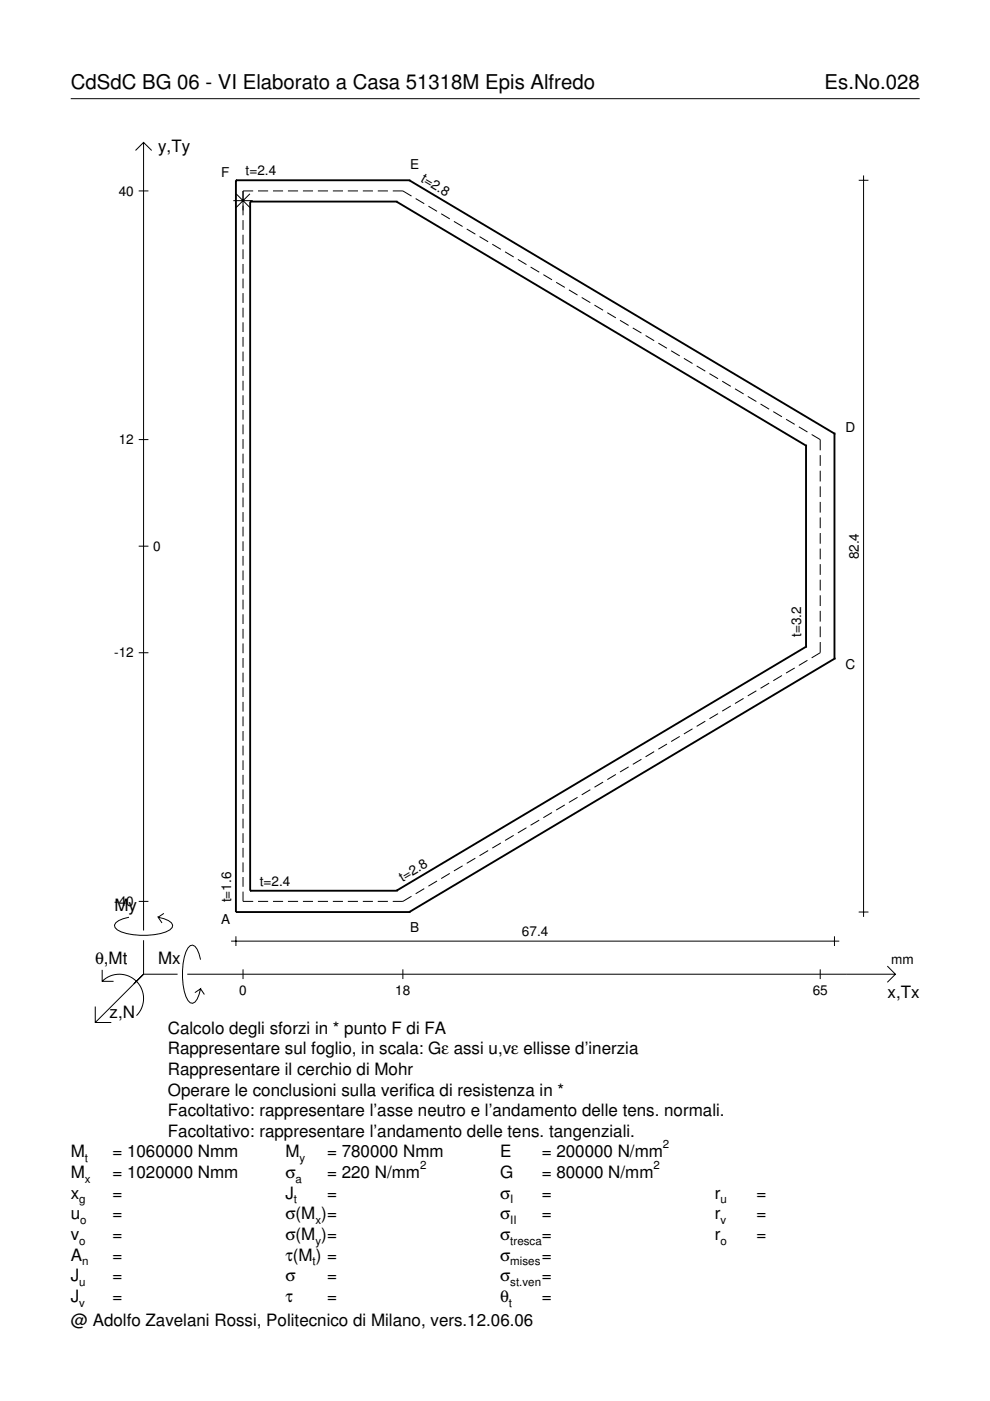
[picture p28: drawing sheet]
<svg xmlns="http://www.w3.org/2000/svg" width="210mm" height="297mm" viewBox="0 0 210 297" stroke-linecap="round" stroke-linejoin="round" font-family="sans-serif">
<defs><g id="words">
<g font-size="4.3">
<text x="15" y="18.9">CdSdC BG 06 - VI Elaborato a Casa 51318M Epis Alfredo</text>
<text x="174.8" y="18.9">Es.No.028</text>
</g>
<g font-size="3.6">
<text x="33.5" y="32.3">y,Ty</text>
<text x="24.3" y="193.2">My</text>
<text x="20.1" y="204.5">θ,Mt</text>
<text x="33.5" y="204.5">Mx</text>
<text x="23.2" y="215.8">z,N</text>
<text x="188.2" y="211.7">x,Tx</text>
<text x="35.6" y="219.2">Calcolo degli sforzi in * punto F di FA</text>
<text x="35.6" y="227.9">Rappresentare il cerchio di Mohr</text>
<text x="35.6" y="223.5">Rappresentare sul foglio, in scala: Gε assi u,vε ellisse d’inerzia</text>
<text x="35.6" y="232.3">Operare le conclusioni sulla verifica di resistenza in *</text>
<text x="35.6" y="236.7">Facoltativo: rappresentare l’asse neutro e l’andamento delle tens. normali.</text>
<text x="15" y="245.4">M</text>
<text x="23.8" y="245.4">= 1060000 Nmm</text>
<text x="35.6" y="241">Facoltativo: rappresentare l’andamento delle tens. tangenziali.</text>
<text x="60.5" y="245.4">M</text>
<text x="69.3" y="245.4">= 780000 Nmm</text>
<text x="106" y="245.4">E</text>
<text x="114.9" y="245.4">= 200000 N/mm</text>
<text x="15" y="249.8">M</text>
<text x="23.8" y="249.8">= 1020000 Nmm</text>
<text x="60.5" y="249.8">σ</text>
<text x="69.3" y="249.8">= 220 N/mm</text>
<text x="106" y="249.8">G</text>
<text x="114.9" y="249.8">= 80000 N/mm</text>
<text x="15" y="254.2">x</text>
<text x="23.8" y="254.2">=</text>
<text x="60.5" y="254.2">J</text>
<text x="69.3" y="254.2">=</text>
<text x="106" y="254.2">σ</text>
<text x="114.9" y="254.2">=</text>
<text x="151.5" y="254.2">r</text>
<text x="160.4" y="254.2">=</text>
<text x="15" y="258.5">u</text>
<text x="15" y="262.9">v</text>
<text x="23.8" y="258.5">=</text>
<text x="23.8" y="262.9">=</text>
<text x="60.5" y="258.5">σ(M )=</text>
<text x="60.5" y="262.9">σ(M )=</text>
<text x="106" y="258.5">σ</text>
<text x="106" y="262.9">σ</text>
<text x="114.9" y="258.5">=</text>
<text x="114.9" y="262.9">=</text>
<text x="151.5" y="258.5">r</text>
<text x="151.5" y="262.9">r</text>
<text x="160.4" y="258.5">=</text>
<text x="160.4" y="262.9">=</text>
<text x="15" y="267.3">A</text>
<text x="23.8" y="267.3">=</text>
<text x="60.5" y="267.3">τ(M ) =</text>
<text x="106" y="267.3">σ</text>
<text x="114.9" y="267.3">=</text>
<text x="15" y="271.7">J</text>
<text x="23.8" y="271.7">=</text>
<text x="60.5" y="271.7">σ</text>
<text x="69.3" y="271.7">=</text>
<text x="106" y="271.7">σ</text>
<text x="114.9" y="271.7">=</text>
<text x="15" y="276">J</text>
<text x="15" y="281.2">@ Adolfo Zavelani Rossi, Politecnico di Milano, vers.12.06.06</text>
<text x="23.8" y="276">=</text>
<text x="60.5" y="276">τ</text>
<text x="69.3" y="276">=</text>
<text x="106" y="276">θ</text>
<text x="114.9" y="276">=</text>
</g>
<g font-size="2.9">
<text x="87" y="35.8">E</text>
<text x="25.2" y="41.5">40</text>
<text x="46.9" y="37.5">F</text>
<text x="52.1" y="37.2">t=2.4</text>
<text x="89.1" y="38.4" transform="rotate(31 89.1 38.4)">t=2.8</text>
<text x="25.2" y="94.2">12</text>
<text x="179.2" y="91.6">D</text>
<text x="32.5" y="116.8">0</text>
<text x="182.1" y="118.6" transform="rotate(-90 182.1 118.6)">82.4</text>
<text x="169.9" y="135.1" transform="rotate(-90 169.9 135.1)">t=3.2</text>
<text x="24.2" y="139.4">-12</text>
<text x="179.2" y="141.8">C</text>
<text x="49" y="191.3" transform="rotate(-90 49 191.3)">t=1.6</text>
<text x="55.1" y="187.8">t=2.4</text>
<text x="85.3" y="186.9" transform="rotate(-31 85.3 186.9)">t=2.8</text>
<text x="24.2" y="192.1">-40</text>
<text x="46.9" y="195.9">A</text>
<text x="87" y="197.6">B</text>
<text x="110.7" y="198.5">67.4</text>
<text x="189" y="204.5">mm</text>
<text x="50.7" y="210.9">0</text>
<text x="83.8" y="210.9">18</text>
<text x="172.3" y="210.9">65</text>
</g>
<g font-size="2.4">
<text x="140.6" y="243.4">2</text>
<text x="18" y="246.4">t</text>
<text x="18" y="250.8">x</text>
<text x="62.7" y="250.8">a</text>
<text x="63.5" y="246.4">y</text>
<text x="89.1" y="247.8">2</text>
<text x="138.6" y="247.8">2</text>
<text x="16.8" y="255.2">g</text>
<text x="62.3" y="255.2">t</text>
<text x="108.2" y="255.2">I</text>
<text x="152.7" y="255.2">u</text>
<text x="16.8" y="263.9">o</text>
<text x="17" y="259.5">o</text>
<text x="66.9" y="259.5">x</text>
<text x="66.9" y="263.9">y</text>
<text x="108.2" y="259.5">II</text>
<text x="108.2" y="263.9">tresca</text>
<text x="152.7" y="259.5">v</text>
<text x="152.7" y="263.9">o</text>
<text x="17.4" y="268.3">n</text>
<text x="66.3" y="268.3">t</text>
<text x="108.2" y="268.3">mises</text>
<text x="16.8" y="272.7">u</text>
<text x="108.2" y="272.7">st.ven</text>
<text x="16.8" y="277">v</text>
<text x="107.9" y="277">t</text>
</g>
</g></defs>
<g fill="none" stroke="#000" stroke-width=".21">
<path d="M15 20.9h180M28.7 31.9l1.7-1.7 1.8 1.7M30.4 30.2v167.1M182.1 38.2h2M183.1 37.2v157.2M29.4 40.5h2.1M49.5 42.5h4.1M50.1 41.1l2.9 2.9M51.5 46.7v2M51.5 49.8v2M51.5 52.9v2M51.5 56v2"/>
<path d="M51.5 59.1v2M53 41.1l-2.9 2.9M53.7 40.5h-2.2v5.1M54.7 40.5h2.1M57.9 40.5h2.1M61 40.5h2.2M64.2 40.5h2.2M67.4 40.5h2.1M70.6 40.5h2.1M73.7 40.5h2.2M76.9 40.5h2.2M80.1 40.5h2.1"/>
<path d="M83.3 40.5h2.1l1.8 1.1M88.1 42.1l1.8 1.1M90.8 43.7l1.9 1.1M93.5 45.3l1.9 1.1M96.2 46.9l1.9 1.1M99 48.6l1.8 1M101.7 50.2l1.8 1.1M104.4 51.8l1.8 1.1M107.1 53.4l1.8 1.1M109.8 55l1.8 1.1M112.5 56.6l1.8 1.1M115.2 58.2l1.8 1.1"/>
<path d="M117.9 59.9l1.8 1M51.5 62.2v2M51.5 65.2v2.1M51.5 68.3v2.1M51.5 71.4v2.1M51.5 74.5v2.1M51.5 77.6v2.1M120.6 61.5l1.8 1.1M123.3 63.1l1.9 1.1M126 64.7l1.9 1.1M128.8 66.3l1.8 1.1M131.5 67.9l1.8 1.1"/>
<path d="M134.2 69.5l1.8 1.1M136.9 71.1l1.8 1.1M139.6 72.8l1.8 1M142.3 74.4l1.8 1.1M145 76l1.8 1.1M147.7 77.6l1.8 1.1M150.4 79.2l1.8 1.1M29.4 93.2h2.1M51.5 80.7v2.1M51.5 83.8v2.1M51.5 86.9v2.1M51.5 90v2.1"/>
<path d="M51.5 93.1v2.1M51.5 96.2v2.1M51.5 99.3v2.1M153.1 80.8l1.8 1.1M155.8 82.4l1.9 1.1M158.5 84.1l1.9 1M161.3 85.7l1.8 1.1M164 87.3l1.8 1.1M166.7 88.9l1.8 1.1M169.4 90.5l1.8 1.1M172.1 92.1l1.8 1.1v2.3M173.9 96.5v2.3"/>
<path d="M173.9 99.8v2.3M29.4 115.8h2.1M51.5 102.4v2.1M51.5 105.5v2M51.5 108.6v2M51.5 111.7v2M51.5 114.8v2M51.5 117.9v2M173.9 103.1v2.3M173.9 106.4v2.3M173.9 109.7v2.3M173.9 113v2.3"/>
<path d="M173.9 116.3v2.3M173.9 119.6v2.3M29.4 138.4h2.1M51.5 121v2M51.5 124.1v2M51.5 127.1v2.1M51.5 130.2v2.1M51.5 133.3v2.1M51.5 136.4v2.1M51.5 139.5v2.1M173.9 122.9v2.3M173.9 126.2v2.3"/>
<path d="M173.9 129.5v2.3M173.9 132.8v2.3M173.9 136.1v2.3l-1.8 1.1M51.5 142.6v2.1M51.5 145.7v2.1M51.5 148.8v2.1M51.5 151.9v2.1M51.5 155v2.1M51.5 158.1v2.1M138.7 159.4l-1.8 1.1M141.4 157.8l-1.8 1M144.1 156.1l-1.8 1.1"/>
<path d="M146.8 154.5l-1.8 1.1M149.5 152.9l-1.8 1.1M152.2 151.3l-1.8 1.1M154.9 149.7l-1.8 1.1M157.7 148.1l-1.9 1.1M160.4 146.5l-1.9 1M163.1 144.8l-1.8 1.1M165.8 143.2l-1.8 1.1M168.5 141.6l-1.8 1.1M171.2 140l-1.8 1.1M51.5 161.2v2.1M51.5 164.3v2.1"/>
<path d="M51.5 167.4v2M51.5 170.5v2M51.5 173.6v2M51.5 176.7v2M51.5 179.8v2M106.2 178.7l-1.8 1.1M108.9 177.1l-1.8 1.1M111.6 175.5l-1.8 1.1M114.3 173.9l-1.8 1.1M117 172.3l-1.8 1.1M119.7 170.7l-1.8 1.1M122.4 169.1l-1.8 1"/>
<path d="M125.2 167.4l-1.9 1.1M127.9 165.8l-1.9 1.1M130.6 164.2l-1.8 1.1M133.3 162.6l-1.8 1.1M136 161l-1.8 1.1M27.3 194.5a3.6 3.6 0 0 0-3 1.7l.1 .5a5.6 5.6 0 0 0 3.8 1.5 13.4 13.4 0 0 0 7.8-1l.5-.5 .1-.5a3.6 3.6 0 0 0-3.1-1.7l.8 1.2M29.4 191.1h2.1M30.4 199.3v7.3M34.7 193.7l-1.2 .8M49 199.5h128.9M50 198.5v2.1M51.5 189v2.1h2.2"/>
<path d="M51.5 182.9v2M51.5 186v2M54.7 191.1h2.1M57.9 191.1h2.1M61 191.1h2.2M64.2 191.1h2.2M67.4 191.1h2.1M70.6 191.1h2.1M73.7 191.1h2.2M76.9 191.1h2.2M80.1 191.1h2.1M87.2 190l-1.8 1.1h-2.1"/>
<path d="M89.9 188.4l-1.8 1.1M92.7 186.8l-1.9 1.1M95.4 185.2l-1.9 1.1M98.1 183.6l-1.9 1.1M100.8 182l-1.8 1M103.5 180.3l-1.8 1.1M176.9 198.5v2.1M182.1 193.4h2M20.2 213.4v3.4h3.4M21.7 208.1a5.1 5.1 0 0 1 7.2 0 5.1 5.1 0 0 1 0 7.2M21.7 205.6v2.5h2.4M30.4 206.6l-10.2 10.2"/>
<path d="M30.4 206.6h7.2M39.7 206.6h150.1M42.5 203.5a3.6 3.6 0 0 0-1.7-3.1l-.5 .1a5.7 5.7 0 0 0-1.5 3.8 13.3 13.3 0 0 0 1 7.8l.5 .5 .5 .1a3.6 3.6 0 0 0 1.7-3.1l-1.2 .9M42.5 209.6l.8 1.3M51.5 205.5v2.1M85.4 205.5v2.1M173.9 205.5v2.1M188.1 204.8l1.7 1.8-1.7 1.7"/>
</g>
<g fill="none" stroke="#000" stroke-width=".4">
<path d="M50 38.2h.1M50 38.2h36.8M50 38.2v155.2M86.8 38.2h.1M86.8 38.2l90.1 53.7M53 42.7h.1M53 42.7h31.1M53 42.7v146.2M84.1 42.7h.1M84.1 42.7l86.8 51.8M170.9 94.5h.1M170.9 94.5v42.6"/>
<path d="M176.9 91.9h.1M176.9 91.9v47.8M170.9 137.1h.1M170.9 137.1l-86.8 51.8M176.9 139.7h.1M176.9 139.7l-90.1 53.7M50 193.4h.1M50 193.4h36.8M53 188.9h.1M53 188.9h31.1M84.1 188.9h.1M86.8 193.4h.1"/>
</g>
<use href="#words"/>
</svg>
